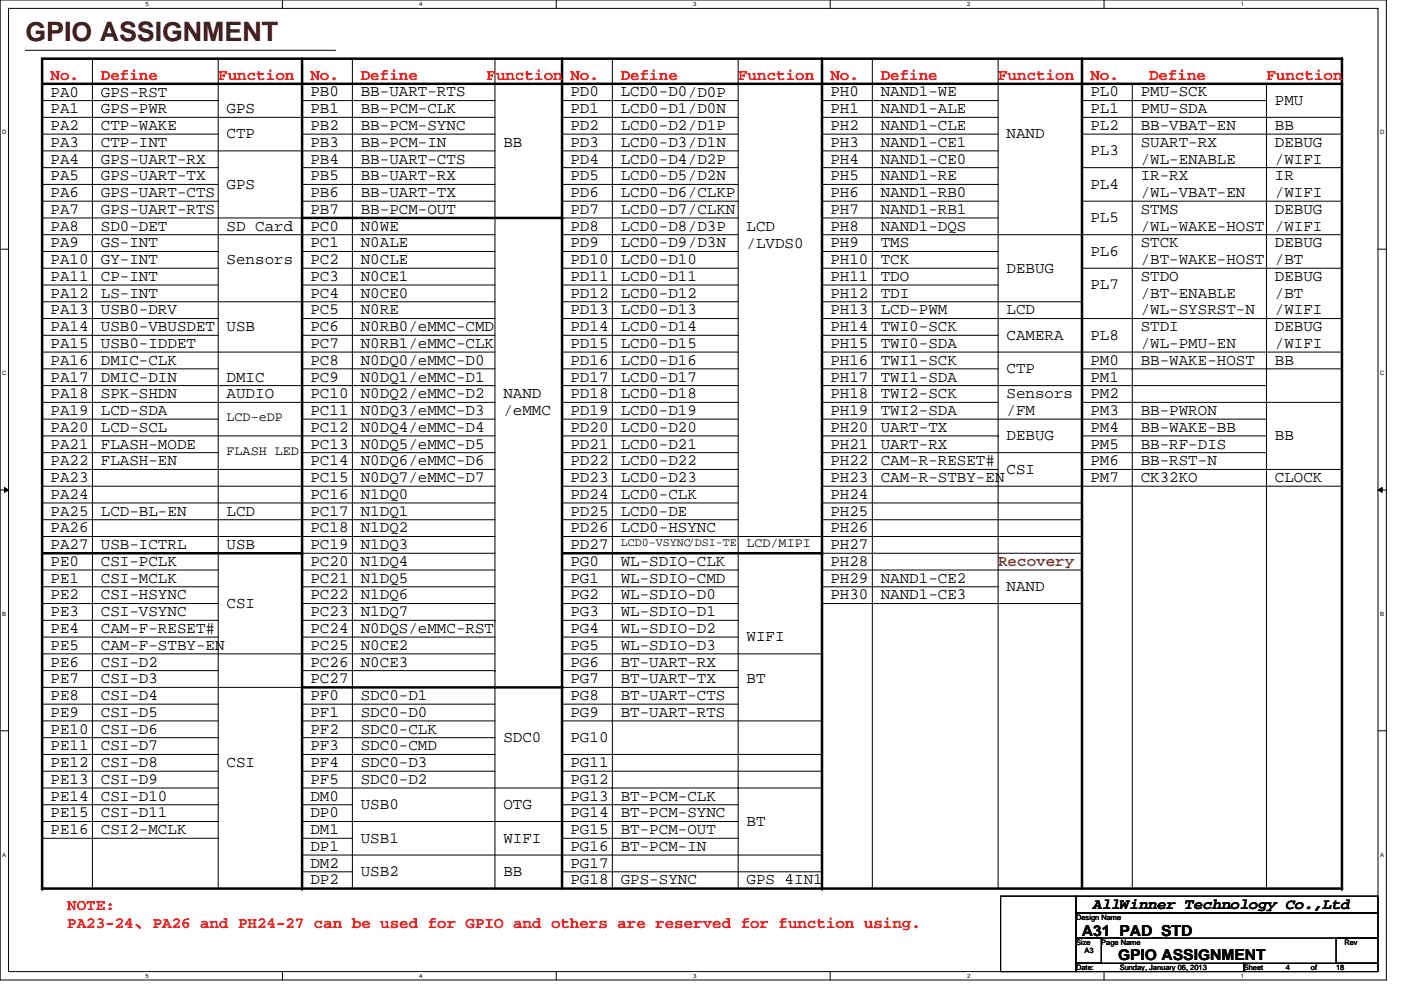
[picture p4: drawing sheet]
<svg xmlns="http://www.w3.org/2000/svg" width="297mm" height="210mm" viewBox="0 0 297 210" stroke-linecap="round" stroke-linejoin="round" font-family="sans-serif">
<defs><g id="words">
<text font-size="5.7" fill="#400000" x="5.4" y="8.7">GPIO ASSIGNMENT</text>
<g font-size="3.4" fill="#f00">
<text x="10.7" y="17">No.</text>
<text x="21.4" y="17">Define</text>
<text x="46.3" y="17">Function</text>
<text x="65.8" y="17">No.</text>
<text x="76.5" y="17">Define</text>
<text x="103.2" y="17">Function</text>
<text x="120.9" y="17">No.</text>
<text x="131.6" y="17">Define</text>
<text x="156.5" y="17">Function</text>
<text x="176.1" y="17">No.</text>
<text x="186.7" y="17">Define</text>
<text x="211.6" y="17">Function</text>
<text x="231.2" y="17">No.</text>
<text x="243.6" y="17">Define</text>
<text x="268.5" y="17">Function</text>
<text x="14.3" y="193">NOTE:</text>
<text x="14.3" y="196.8">PA23-24、PA26 and PH24-27 can be used for GPIO and others are reserved for function using.</text>
</g>
<g font-size="3.4">
<text x="10.7" y="20.5">PA0</text>
<text x="21.4" y="20.5">GPS-RST</text>
<text x="65.8" y="20.5">PB0</text>
<text x="76.5" y="20.5">BB-UART-RTS</text>
<text x="120.9" y="20.5">PD0</text>
<text x="131.6" y="20.5">LCD0-D0/D0P</text>
<text x="176.1" y="20.5">PH0</text>
<text x="186.7" y="20.5">NAND1-WE</text>
<text x="231.2" y="20.5">PL0</text>
<text x="241.8" y="20.5">PMU-SCK</text>
<text x="270.3" y="22.2">PMU</text>
<text x="10.7" y="24">PA1</text>
<text x="10.7" y="27.6">PA2</text>
<text x="21.4" y="24">GPS-PWR</text>
<text x="21.4" y="27.6">CTP-WAKE</text>
<text x="48" y="24">GPS</text>
<text x="48" y="29.4">CTP</text>
<text x="65.8" y="24">PB1</text>
<text x="65.8" y="27.6">PB2</text>
<text x="76.5" y="24">BB-PCM-CLK</text>
<text x="76.5" y="27.6">BB-PCM-SYNC</text>
<text x="120.9" y="24">PD1</text>
<text x="120.9" y="27.6">PD2</text>
<text x="131.6" y="24">LCD0-D1/D0N</text>
<text x="131.6" y="27.6">LCD0-D2/D1P</text>
<text x="176.1" y="24">PH1</text>
<text x="176.1" y="27.6">PH2</text>
<text x="186.7" y="27.6">NAND1-CLE</text>
<text x="186.7" y="24">NAND1-ALE</text>
<text x="213.4" y="29.4">NAND</text>
<text x="231.2" y="24">PL1</text>
<text x="231.2" y="27.6">PL2</text>
<text x="241.8" y="27.6">BB-VBAT-EN</text>
<text x="241.8" y="24">PMU-SDA</text>
<text x="270.3" y="27.6">BB</text>
<text x="10.7" y="31.1">PA3</text>
<text x="10.7" y="34.7">PA4</text>
<text x="21.4" y="31.1">CTP-INT</text>
<text x="21.4" y="34.7">GPS-UART-RX</text>
<text x="65.8" y="31.1">PB3</text>
<text x="65.8" y="34.7">PB4</text>
<text x="76.5" y="31.1">BB-PCM-IN</text>
<text x="76.5" y="34.7">BB-UART-CTS</text>
<text x="106.7" y="31.1">BB</text>
<text x="120.9" y="31.1">PD3</text>
<text x="120.9" y="34.7">PD4</text>
<text x="131.6" y="31.1">LCD0-D3/D1N</text>
<text x="131.6" y="34.7">LCD0-D4/D2P</text>
<text x="176.1" y="31.1">PH3</text>
<text x="176.1" y="34.7">PH4</text>
<text x="186.7" y="31.1">NAND1-CE1</text>
<text x="186.7" y="34.7">NAND1-CE0</text>
<text x="231.2" y="32.9">PL3</text>
<text x="241.8" y="31.1">SUART-RX</text>
<text x="241.8" y="34.7">/WL-ENABLE</text>
<text x="270.3" y="31.1">DEBUG</text>
<text x="270.3" y="34.7">/WIFI</text>
<text x="10.7" y="38.2">PA5</text>
<text x="10.7" y="41.8">PA6</text>
<text x="21.4" y="38.2">GPS-UART-TX</text>
<text x="21.4" y="41.8">GPS-UART-CTS</text>
<text x="48" y="40">GPS</text>
<text x="65.8" y="38.2">PB5</text>
<text x="65.8" y="41.8">PB6</text>
<text x="76.5" y="38.2">BB-UART-RX</text>
<text x="76.5" y="41.8">BB-UART-TX</text>
<text x="120.9" y="38.2">PD5</text>
<text x="120.9" y="41.8">PD6</text>
<text x="131.6" y="38.2">LCD0-D5/D2N</text>
<text x="131.6" y="41.8">LCD0-D6/CLKP</text>
<text x="176.1" y="38.2">PH5</text>
<text x="176.1" y="41.8">PH6</text>
<text x="186.7" y="38.2">NAND1-RE</text>
<text x="186.7" y="41.8">NAND1-RB0</text>
<text x="231.2" y="40">PL4</text>
<text x="241.8" y="38.2">IR-RX</text>
<text x="241.8" y="41.8">/WL-VBAT-EN</text>
<text x="270.3" y="41.8">/WIFI</text>
<text x="270.3" y="38.2">IR</text>
<text x="10.7" y="45.4">PA7</text>
<text x="21.4" y="45.4">GPS-UART-RTS</text>
<text x="65.8" y="45.4">PB7</text>
<text x="76.5" y="45.4">BB-PCM-OUT</text>
<text x="120.9" y="45.4">PD7</text>
<text x="131.6" y="45.4">LCD0-D7/CLKN</text>
<text x="176.1" y="45.4">PH7</text>
<text x="186.7" y="45.4">NAND1-RB1</text>
<text x="231.2" y="47.1">PL5</text>
<text x="241.8" y="45.4">STMS</text>
<text x="270.3" y="45.4">DEBUG</text>
<text x="10.7" y="48.9">PA8</text>
<text x="10.7" y="52.5">PA9</text>
<text x="21.4" y="48.9">SD0-DET</text>
<text x="21.4" y="52.5">GS-INT</text>
<text x="48" y="48.9">SD Card</text>
<text x="65.8" y="48.9">PC0</text>
<text x="65.8" y="52.5">PC1</text>
<text x="76.5" y="48.9">N0WE</text>
<text x="76.5" y="52.5">N0ALE</text>
<text x="120.9" y="48.9">PD8</text>
<text x="120.9" y="52.5">PD9</text>
<text x="131.6" y="48.9">LCD0-D8/D3P</text>
<text x="131.6" y="52.5">LCD0-D9/D3N</text>
<text x="158.3" y="48.9">LCD</text>
<text x="158.3" y="52.5">/LVDS0</text>
<text x="176.1" y="48.9">PH8</text>
<text x="176.1" y="52.5">PH9</text>
<text x="186.7" y="48.9">NAND1-DQS</text>
<text x="186.7" y="52.5">TMS</text>
<text x="241.8" y="52.5">STCK</text>
<text x="241.8" y="48.9">/WL-WAKE-HOST</text>
<text x="270.3" y="48.9">/WIFI</text>
<text x="270.3" y="52.5">DEBUG</text>
<text x="10.7" y="56">PA10</text>
<text x="10.7" y="59.6">PA11</text>
<text x="21.4" y="59.6">CP-INT</text>
<text x="21.4" y="56">GY-INT</text>
<text x="48" y="56">Sensors</text>
<text x="65.8" y="56">PC2</text>
<text x="65.8" y="59.6">PC3</text>
<text x="76.5" y="56">N0CLE</text>
<text x="76.5" y="59.6">N0CE1</text>
<text x="120.9" y="56">PD10</text>
<text x="120.9" y="59.6">PD11</text>
<text x="131.6" y="56">LCD0-D10</text>
<text x="131.6" y="59.6">LCD0-D11</text>
<text x="176.1" y="56">PH10</text>
<text x="176.1" y="59.6">PH11</text>
<text x="186.7" y="56">TCK</text>
<text x="186.7" y="59.6">TDO</text>
<text x="213.4" y="57.8">DEBUG</text>
<text x="231.2" y="54.2">PL6</text>
<text x="241.8" y="59.6">STDO</text>
<text x="241.8" y="56">/BT-WAKE-HOST</text>
<text x="270.3" y="56">/BT</text>
<text x="270.3" y="59.6">DEBUG</text>
<text x="10.7" y="63.1">PA12</text>
<text x="21.4" y="63.1">LS-INT</text>
<text x="65.8" y="63.1">PC4</text>
<text x="76.5" y="63.1">N0CE0</text>
<text x="120.9" y="63.1">PD12</text>
<text x="131.6" y="63.1">LCD0-D12</text>
<text x="176.1" y="63.1">PH12</text>
<text x="186.7" y="63.1">TDI</text>
<text x="231.2" y="61.4">PL7</text>
<text x="241.8" y="63.1">/BT-ENABLE</text>
<text x="270.3" y="63.1">/BT</text>
<text x="10.7" y="66.7">PA13</text>
<text x="10.7" y="70.3">PA14</text>
<text x="21.4" y="66.7">USB0-DRV</text>
<text x="21.4" y="70.3">USB0-VBUSDET</text>
<text x="48" y="70.3">USB</text>
<text x="65.8" y="66.7">PC5</text>
<text x="65.8" y="70.3">PC6</text>
<text x="76.5" y="66.7">N0RE</text>
<text x="76.5" y="70.3">N0RB0/eMMC-CMD</text>
<text x="120.9" y="66.7">PD13</text>
<text x="120.9" y="70.3">PD14</text>
<text x="131.6" y="66.7">LCD0-D13</text>
<text x="131.6" y="70.3">LCD0-D14</text>
<text x="176.1" y="66.7">PH13</text>
<text x="176.1" y="70.3">PH14</text>
<text x="186.7" y="66.7">LCD-PWM</text>
<text x="186.7" y="70.3">TWI0-SCK</text>
<text x="213.4" y="66.7">LCD</text>
<text x="241.8" y="70.3">STDI</text>
<text x="241.8" y="66.7">/WL-SYSRST-N</text>
<text x="270.3" y="70.3">DEBUG</text>
<text x="270.3" y="66.7">/WIFI</text>
<text x="10.7" y="73.8">PA15</text>
<text x="10.7" y="77.4">PA16</text>
<text x="21.4" y="73.8">USB0-IDDET</text>
<text x="21.4" y="77.4">DMIC-CLK</text>
<text x="65.8" y="73.8">PC7</text>
<text x="65.8" y="77.4">PC8</text>
<text x="76.5" y="73.8">N0RB1/eMMC-CLK</text>
<text x="76.5" y="77.4">N0DQ0/eMMC-D0</text>
<text x="120.9" y="73.8">PD15</text>
<text x="120.9" y="77.4">PD16</text>
<text x="131.6" y="73.8">LCD0-D15</text>
<text x="131.6" y="77.4">LCD0-D16</text>
<text x="176.1" y="73.8">PH15</text>
<text x="176.1" y="77.4">PH16</text>
<text x="186.7" y="73.8">TWI0-SDA</text>
<text x="186.7" y="77.4">TWI1-SCK</text>
<text x="213.4" y="72">CAMERA</text>
<text x="231.2" y="72">PL8</text>
<text x="231.2" y="77.4">PM0</text>
<text x="241.8" y="77.4">BB-WAKE-HOST</text>
<text x="241.8" y="73.8">/WL-PMU-EN</text>
<text x="270.3" y="77.4">BB</text>
<text x="270.3" y="73.8">/WIFI</text>
<text x="10.7" y="80.9">PA17</text>
<text x="21.4" y="80.9">DMIC-DIN</text>
<text x="48" y="80.9">DMIC</text>
<text x="65.8" y="80.9">PC9</text>
<text x="76.5" y="80.9">N0DQ1/eMMC-D1</text>
<text x="120.9" y="80.9">PD17</text>
<text x="131.6" y="80.9">LCD0-D17</text>
<text x="176.1" y="80.9">PH17</text>
<text x="186.7" y="80.9">TWI1-SDA</text>
<text x="213.4" y="79.1">CTP</text>
<text x="231.2" y="80.9">PM1</text>
<text x="10.7" y="84.5">PA18</text>
<text x="10.7" y="88">PA19</text>
<text x="21.4" y="88">LCD-SDA</text>
<text x="21.4" y="84.5">SPK-SHDN</text>
<text x="48" y="84.5">AUDIO</text>
<text x="65.8" y="84.5">PC10</text>
<text x="65.8" y="88">PC11</text>
<text x="76.5" y="84.5">N0DQ2/eMMC-D2</text>
<text x="76.5" y="88">N0DQ3/eMMC-D3</text>
<text x="106.7" y="84.5">NAND</text>
<text x="106.7" y="88.1">/eMMC</text>
<text x="120.9" y="84.5">PD18</text>
<text x="120.9" y="88">PD19</text>
<text x="131.6" y="84.5">LCD0-D18</text>
<text x="131.6" y="88">LCD0-D19</text>
<text x="176.1" y="84.5">PH18</text>
<text x="176.1" y="88">PH19</text>
<text x="186.7" y="84.5">TWI2-SCK</text>
<text x="186.7" y="88">TWI2-SDA</text>
<text x="213.4" y="84.5">Sensors</text>
<text x="213.4" y="88.1">/FM</text>
<text x="231.2" y="84.5">PM2</text>
<text x="231.2" y="88">PM3</text>
<text x="241.8" y="88">BB-PWRON</text>
<text x="10.7" y="91.6">PA20</text>
<text x="10.7" y="95.1">PA21</text>
<text x="21.4" y="91.6">LCD-SCL</text>
<text x="21.4" y="95.1">FLASH-MODE</text>
<text x="65.8" y="91.6">PC12</text>
<text x="65.8" y="95.1">PC13</text>
<text x="76.5" y="91.6">N0DQ4/eMMC-D4</text>
<text x="76.5" y="95.1">N0DQ5/eMMC-D5</text>
<text x="120.9" y="91.6">PD20</text>
<text x="120.9" y="95.1">PD21</text>
<text x="131.6" y="91.6">LCD0-D20</text>
<text x="131.6" y="95.1">LCD0-D21</text>
<text x="176.1" y="91.6">PH20</text>
<text x="176.1" y="95.1">PH21</text>
<text x="186.7" y="91.6">UART-TX</text>
<text x="186.7" y="95.1">UART-RX</text>
<text x="213.4" y="93.4">DEBUG</text>
<text x="231.2" y="91.6">PM4</text>
<text x="231.2" y="95.1">PM5</text>
<text x="241.8" y="91.6">BB-WAKE-BB</text>
<text x="241.8" y="95.1">BB-RF-DIS</text>
<text x="270.3" y="93.4">BB</text>
<text x="10.7" y="98.7">PA22</text>
<text x="21.4" y="98.7">FLASH-EN</text>
<text x="65.8" y="98.7">PC14</text>
<text x="76.5" y="98.7">N0DQ6/eMMC-D6</text>
<text x="120.9" y="98.7">PD22</text>
<text x="131.6" y="98.7">LCD0-D22</text>
<text x="176.1" y="98.7">PH22</text>
<text x="186.7" y="98.7">CAM-R-RESET#</text>
<text x="213.4" y="100.5">CSI</text>
<text x="231.2" y="98.7">PM6</text>
<text x="241.8" y="98.7">BB-RST-N</text>
<text x="10.7" y="102.3">PA23</text>
<text x="10.7" y="105.8">PA24</text>
<text x="65.8" y="102.3">PC15</text>
<text x="65.8" y="105.8">PC16</text>
<text x="76.5" y="102.3">N0DQ7/eMMC-D7</text>
<text x="76.5" y="105.8">N1DQ0</text>
<text x="120.9" y="102.3">PD23</text>
<text x="120.9" y="105.8">PD24</text>
<text x="131.6" y="102.3">LCD0-D23</text>
<text x="131.6" y="105.8">LCD0-CLK</text>
<text x="176.1" y="102.3">PH23</text>
<text x="176.1" y="105.8">PH24</text>
<text x="186.7" y="102.3">CAM-R-STBY-EN</text>
<text x="231.2" y="102.3">PM7</text>
<text x="241.8" y="102.3">CK32KO</text>
<text x="270.3" y="102.3">CLOCK</text>
<text x="10.7" y="109.4">PA25</text>
<text x="10.7" y="112.9">PA26</text>
<text x="21.4" y="109.4">LCD-BL-EN</text>
<text x="48" y="109.4">LCD</text>
<text x="65.8" y="109.4">PC17</text>
<text x="65.8" y="112.9">PC18</text>
<text x="76.5" y="109.4">N1DQ1</text>
<text x="76.5" y="112.9">N1DQ2</text>
<text x="120.9" y="109.4">PD25</text>
<text x="120.9" y="112.9">PD26</text>
<text x="131.6" y="109.4">LCD0-DE</text>
<text x="131.6" y="112.9">LCD0-HSYNC</text>
<text x="176.1" y="109.4">PH25</text>
<text x="176.1" y="112.9">PH26</text>
<text x="10.7" y="116.5">PA27</text>
<text x="21.4" y="116.5">USB-ICTRL</text>
<text x="48" y="116.5">USB</text>
<text x="65.8" y="116.5">PC19</text>
<text x="76.5" y="116.5">N1DQ3</text>
<text x="120.9" y="116.5">PD27</text>
<text x="176.1" y="116.5">PH27</text>
<text x="10.7" y="120">PE0</text>
<text x="10.7" y="123.6">PE1</text>
<text x="21.4" y="120">CSI-PCLK</text>
<text x="21.4" y="123.6">CSI-MCLK</text>
<text x="65.8" y="120">PC20</text>
<text x="65.8" y="123.6">PC21</text>
<text x="76.5" y="120">N1DQ4</text>
<text x="76.5" y="123.6">N1DQ5</text>
<text x="120.9" y="120">PG0</text>
<text x="120.9" y="123.6">PG1</text>
<text x="131.6" y="120">WL-SDIO-CLK</text>
<text x="131.6" y="123.6">WL-SDIO-CMD</text>
<text x="176.1" y="120">PH28</text>
<text x="176.1" y="123.6">PH29</text>
<text x="186.7" y="123.6">NAND1-CE2</text>
<text x="213.4" y="125.4">NAND</text>
<text x="10.7" y="127.1">PE2</text>
<text x="10.7" y="130.7">PE3</text>
<text x="21.4" y="127.1">CSI-HSYNC</text>
<text x="21.4" y="130.7">CSI-VSYNC</text>
<text x="48" y="128.9">CSI</text>
<text x="65.8" y="127.1">PC22</text>
<text x="65.8" y="130.7">PC23</text>
<text x="76.5" y="127.1">N1DQ6</text>
<text x="76.5" y="130.7">N1DQ7</text>
<text x="120.9" y="127.1">PG2</text>
<text x="120.9" y="130.7">PG3</text>
<text x="131.6" y="127.1">WL-SDIO-D0</text>
<text x="131.6" y="130.7">WL-SDIO-D1</text>
<text x="176.1" y="127.1">PH30</text>
<text x="186.7" y="127.1">NAND1-CE3</text>
<text x="10.7" y="134.3">PE4</text>
<text x="10.7" y="137.8">PE5</text>
<text x="21.4" y="134.3">CAM-F-RESET#</text>
<text x="21.4" y="137.8">CAM-F-STBY-EN</text>
<text x="65.8" y="134.3">PC24</text>
<text x="65.8" y="137.8">PC25</text>
<text x="76.5" y="134.3">N0DQS/eMMC-RST</text>
<text x="76.5" y="137.8">N0CE2</text>
<text x="120.9" y="134.3">PG4</text>
<text x="120.9" y="137.8">PG5</text>
<text x="131.6" y="134.3">WL-SDIO-D2</text>
<text x="131.6" y="137.8">WL-SDIO-D3</text>
<text x="158.3" y="136">WIFI</text>
<text x="10.7" y="141.4">PE6</text>
<text x="21.4" y="141.4">CSI-D2</text>
<text x="65.8" y="141.4">PC26</text>
<text x="76.5" y="141.4">N0CE3</text>
<text x="120.9" y="141.4">PG6</text>
<text x="131.6" y="141.4">BT-UART-RX</text>
<text x="10.7" y="144.9">PE7</text>
<text x="10.7" y="148.5">PE8</text>
<text x="21.4" y="144.9">CSI-D3</text>
<text x="21.4" y="148.5">CSI-D4</text>
<text x="65.8" y="148.5">PF0</text>
<text x="65.8" y="144.9">PC27</text>
<text x="76.5" y="148.5">SDC0-D1</text>
<text x="120.9" y="144.9">PG7</text>
<text x="120.9" y="148.5">PG8</text>
<text x="131.6" y="144.9">BT-UART-TX</text>
<text x="131.6" y="148.5">BT-UART-CTS</text>
<text x="158.3" y="144.9">BT</text>
<text x="10.7" y="152">PE9</text>
<text x="10.7" y="155.6">PE10</text>
<text x="21.4" y="152">CSI-D5</text>
<text x="21.4" y="155.6">CSI-D6</text>
<text x="65.8" y="152">PF1</text>
<text x="65.8" y="155.6">PF2</text>
<text x="76.5" y="152">SDC0-D0</text>
<text x="76.5" y="155.6">SDC0-CLK</text>
<text x="120.9" y="152">PG9</text>
<text x="131.6" y="152">BT-UART-RTS</text>
<text x="10.7" y="159.2">PE11</text>
<text x="21.4" y="159.2">CSI-D7</text>
<text x="65.8" y="159.2">PF3</text>
<text x="76.5" y="159.2">SDC0-CMD</text>
<text x="106.7" y="157.4">SDC0</text>
<text x="120.9" y="157.4">PG10</text>
<text x="10.7" y="162.7">PE12</text>
<text x="10.7" y="166.3">PE13</text>
<text x="21.4" y="162.7">CSI-D8</text>
<text x="21.4" y="166.3">CSI-D9</text>
<text x="48" y="162.7">CSI</text>
<text x="65.8" y="162.7">PF4</text>
<text x="65.8" y="166.3">PF5</text>
<text x="76.5" y="166.3">SDC0-D2</text>
<text x="76.5" y="162.7">SDC0-D3</text>
<text x="120.9" y="162.7">PG11</text>
<text x="120.9" y="166.3">PG12</text>
<text x="10.7" y="169.8">PE14</text>
<text x="10.7" y="173.4">PE15</text>
<text x="21.4" y="169.8">CSI-D10</text>
<text x="21.4" y="173.4">CSI-D11</text>
<text x="65.8" y="173.4">DP0</text>
<text x="65.8" y="169.8">DM0</text>
<text x="76.5" y="171.6">USB0</text>
<text x="106.7" y="171.6">OTG</text>
<text x="120.9" y="169.8">PG13</text>
<text x="120.9" y="173.4">PG14</text>
<text x="131.6" y="169.8">BT-PCM-CLK</text>
<text x="131.6" y="173.4">BT-PCM-SYNC</text>
<text x="10.7" y="176.9">PE16</text>
<text x="21.4" y="176.9">CSI2-MCLK</text>
<text x="65.8" y="176.9">DM1</text>
<text x="76.5" y="178.7">USB1</text>
<text x="106.7" y="178.7">WIFI</text>
<text x="120.9" y="176.9">PG15</text>
<text x="131.6" y="176.9">BT-PCM-OUT</text>
<text x="158.3" y="175.2">BT</text>
<text x="65.8" y="184">DM2</text>
<text x="65.8" y="180.5">DP1</text>
<text x="76.5" y="185.8">USB2</text>
<text x="106.7" y="185.8">BB</text>
<text x="120.9" y="180.5">PG16</text>
<text x="120.9" y="184">PG17</text>
<text x="131.6" y="180.5">BT-PCM-IN</text>
<text x="65.8" y="187.6">DP2</text>
<text x="120.9" y="187.6">PG18</text>
<text x="131.6" y="187.6">GPS-SYNC</text>
<text x="158.3" y="187.6">GPS 4IN1</text>
</g>
<text font-size="3.4" fill="#808000" x="211.6" y="120.1">Recovery</text>
<g font-size="3.2">
<text x="231.7" y="192.8">AllWinner Technology Co.,Ltd</text>
<text x="229.4" y="198.5">A31_PAD_STD</text>
<text x="237" y="203.7">GPIO ASSIGNMENT</text>
</g>
<g font-size="2.8">
<text x="48" y="89.4">LCD-eDP</text>
<text x="48" y="96.5">FLASH LED</text>
<text x="158.3" y="116.1">LCD/MIPI</text>
</g>
<text font-size="2.5" x="131.6" y="115.8">LCD0-VSYNC/DSI-TE</text>
<g font-size="1.6">
<text x="228.2" y="195.1">Design Name</text>
<text x="228.2" y="200.4">Size</text>
<text x="229.9" y="202.2">A3</text>
<text x="233.5" y="200.4">Page Name</text>
<text x="285" y="200.4">Rev</text>
<text x="228.2" y="205.7">Date:</text>
<text x="237.4" y="205.7">Sunday, January 06, 2013</text>
<text x="263.7" y="205.7">Sheet</text>
<text x="272.6" y="205.7">4</text>
<text x="277.9" y="205.7">of</text>
<text x="283.3" y="205.7">18</text>
</g>
<g font-size="1.3">
<text x="30.8" y="1.3">5</text>
<text x="88.9" y="1.3">4</text>
<text x="147" y="1.3">3</text>
<text x="205" y="1.3">2</text>
<text x="263.1" y="1.3">1</text>
<text x=".5" y="28.4">D</text>
<text x="292.6" y="28.4">D</text>
<text x=".5" y="79.5">C</text>
<text x="292.6" y="79.5">C</text>
<text x=".5" y="130.6">B</text>
<text x="292.6" y="130.6">B</text>
<text x=".5" y="181.7">A</text>
<text x="292.6" y="181.7">A</text>
<text x="30.8" y="207.4">5</text>
<text x="88.9" y="207.4">4</text>
<text x="147" y="207.4">3</text>
<text x="205" y="207.4">2</text>
<text x="263.1" y="207.4">1</text>
</g>
</g></defs>
<path d="M0 0h293.9v207.9h-293.9zM1.8 1.8h290.4v204.3h-290.4z" fill="none" stroke="#000" stroke-width=".21"/>
<g fill="#fff">
<path d="M30.8 .2h.7v1.4h-.7z"/>
<path d="M30.8 206.3h.7v1.4h-.7z"/>
</g>
<path d="M59.9 0v1.8M59.9 206.1v1.8" fill="none" stroke="#000" stroke-width=".21"/>
<g fill="#fff">
<path d="M88.9 .2h.7v1.4h-.7z"/>
<path d="M88.9 206.3h.7v1.4h-.7z"/>
</g>
<path d="M117.9 0v1.8M117.9 206.1v1.8" fill="none" stroke="#000" stroke-width=".21"/>
<g fill="#fff">
<path d="M147 .2h.7v1.4h-.7z"/>
<path d="M147 206.3h.7v1.4h-.7z"/>
</g>
<path d="M176 0v1.8M176 206.1v1.8" fill="none" stroke="#000" stroke-width=".21"/>
<g fill="#fff">
<path d="M205 .2h.7v1.4h-.7z"/>
<path d="M205 206.3h.7v1.4h-.7z"/>
</g>
<path d="M234.1 0v1.8M234.1 206.1v1.8" fill="none" stroke="#000" stroke-width=".21"/>
<g fill="#fff">
<path d="M263.1 .2h.7v1.4h-.7z"/>
<path d="M263.1 206.3h.7v1.4h-.7z"/>
<path d="M.5 27.3h.9v1.4h-.9z"/>
<path d="M292.6 27.3h.9v1.4h-.9z"/>
<path d="M.5 78.4h.9v1.4h-.9z"/>
<path d="M292.6 78.4h.9v1.4h-.9z"/>
</g>
<path d="M0 52.9h1.8M292.2 52.9h1.7" fill="none" stroke="#000" stroke-width=".21"/>
<g fill="#fff">
<path d="M.5 129.5h.8v1.4h-.8z"/>
<path d="M292.6 129.5h.9v1.4h-.9z"/>
</g>
<path d="M0 103.9h1.8M292.2 103.9h1.7" fill="none" stroke="#000" stroke-width=".21"/>
<path d="M.9 103.4l.9 .5-.9 .5zM292.2 103.9l.8-.5v1z" fill="#000" stroke="#000" stroke-width=".21"/>
<g fill="#fff">
<path d="M.5 180.5h.8v1.4h-.8z"/>
<path d="M292.6 180.5h.9v1.4h-.9z"/>
</g>
<g fill="none" stroke="#000" stroke-width=".21">
<path d="M5.4 10.7h65.8M19.6 12.4v176.1M46.3 12.4v176.1M74.7 12.4v176.1M104.9 12.4v176.1M129.8 12.4v176.1M156.5 12.4v176.1M185 12.4v176.1M211.6 12.4v176.1M240.1 17.8v170.7M268.5 17.8v170.7M8.9 21.3h37.4"/>
<path d="M8.9 24.9h96M8.9 28.4h37.4M8.9 32h96M8.9 35.6h37.4M8.9 39.1h37.4M64 21.3h40.9M64 28.4h40.9M64 35.6h40.9M64 39.1h40.9M119.2 32h37.3M119.2 21.3h37.3M119.2 28.4h37.3"/>
<path d="M119.2 24.9h37.3M119.2 35.6h37.3M119.2 39.1h37.3M174.3 21.3h37.3M174.3 24.9h37.3M174.3 28.4h37.3M174.3 32h37.3M174.3 35.6h37.3M174.3 39.1h37.3M229.4 21.3h39.1M229.4 24.9h55.1M229.4 28.4h55.1"/>
<path d="M229.4 35.6h55.1M8.9 46.2h55.1M8.9 49.8h96M8.9 42.7h37.4M8.9 53.3h37.4M8.9 56.9h37.4M64 42.7h40.9M64 53.3h40.9M64 56.9h40.9M119.2 53.3h37.3M119.2 56.9h37.3M119.2 49.8h37.3"/>
<path d="M119.2 46.2h37.3M119.2 42.7h37.3M174.3 42.7h37.3M174.3 46.2h37.3M174.3 49.8h110.2M174.3 53.3h37.3M174.3 56.9h37.3M229.4 42.7h55.1M229.4 56.9h55.1M8.9 64h96M8.9 74.7h96M8.9 60.5h37.4"/>
<path d="M8.9 67.6h37.4M8.9 71.1h37.4M8.9 78.2h37.4M64 60.5h40.9M64 67.6h40.9M64 78.2h40.9M64 71.1h40.9M119.2 78.2h37.3M119.2 64h37.3M119.2 71.1h37.3M119.2 67.6h37.3M119.2 74.7h37.3"/>
<path d="M119.2 60.5h37.3M174.3 64h55.1M174.3 67.6h110.2M174.3 60.5h37.3M174.3 74.7h110.2M174.3 71.1h37.3M174.3 78.2h37.3M229.4 78.2h55.1M8.9 85.3h96M8.9 92.5h96M8.9 88.9h37.4M8.9 99.6h96"/>
<path d="M8.9 96h37.4M8.9 81.8h96M64 88.9h40.9M64 96h40.9M119.2 99.6h37.3M119.2 96h37.3M119.2 85.3h37.3M119.2 92.5h37.3M119.2 88.9h37.3M119.2 81.8h37.3M174.3 88.9h94.2M174.3 81.8h94.2"/>
<path d="M174.3 85.3h37.3M174.3 96h94.2M174.3 99.6h37.3M174.3 92.5h37.3M211.6 92.5h.1M229.4 92.5h39.1M229.4 99.6h55.1M229.4 85.3h55.1M268.5 81.8h.1M8.9 103.1h96M8.9 110.2h96M8.9 106.7h55.1"/>
<path d="M8.9 113.8h55.1M64 106.7h.1M64 113.8h.1M64 113.8h40.9M64 117.3h40.9M64 106.7h40.9M119.2 113.8h37.3M119.2 110.2h37.3M119.2 106.7h37.3M119.2 103.1h37.3M120.9 113.8h108.5M174.3 103.1h110.2"/>
<path d="M174.3 106.7h55.1M174.3 110.2h55.1M174.3 117.3h55.1M8.9 138.7h96M8.9 120.9h37.4M8.9 124.5h37.4M8.9 128h37.4M8.9 131.6h37.4M8.9 135.1h37.4M64 128h40.9M64 124.5h40.9M64 120.9h40.9"/>
<path d="M64 135.1h40.9M64 131.6h40.9M104.9 131.6h.1M119.2 120.9h37.3M119.2 124.5h37.3M119.2 128h37.3M119.2 131.6h37.3M119.2 135.1h37.3M119.2 138.7h55.1M174.3 120.9h55.1M174.3 128h55.1M174.3 124.5h37.3"/>
<path d="M0 155h1.8M8.9 156.5h37.4M8.9 149.4h37.4M8.9 145.8h55.1M8.9 142.2h37.4M8.9 152.9h37.4M64 149.4h40.9M64 152.9h40.9M64 156.5h40.9M64 142.2h40.9M104.9 142.2h.1M119.2 142.2h37.3"/>
<path d="M119.2 145.8h37.3M119.2 149.4h37.3M119.2 152.9h55.1M292.2 155h1.7M8.9 170.7h37.4M8.9 160h37.4M8.9 163.6h37.4M8.9 167.1h37.4M8.9 174.2h37.4M8.9 177.8h37.4M64 174.2h92.5M64 160h40.9"/>
<path d="M64 163.6h40.9M64 177.8h10.7M64 170.7h10.7M64 167.1h110.3M119.2 170.7h37.3M119.2 177.8h37.3M119.2 160h55.1M119.2 163.6h55.1M119.2 167.1h.1M174.3 167.1h.1M46.3 188.5h.1M64 181.4h110.3"/>
<path d="M64 184.9h10.7M104.9 188.5h.1M119.2 184.9h55.1M211.6 188.5h.1M212.2 190.1h16v16h-16zM228.2 190.1h64v3.5h-64zM228.2 193.6h64v5.4h-64zM228.2 199h5.3v5.3h-5.3zM283.3 199h8.9v5.3h-8.9zM228.2 204.3h35.5v1.8h-35.5zM263.7 204.3h28.5v1.8h-28.5z"/>
</g>
<g fill="none" stroke="#000" stroke-width=".53">
<path d="M8.9 17.8h275.6M64 12.4v176.1M119.2 12.4v176.1M174.3 12.4v176.1M229.4 12.4v176.1M284.5 17.8h.1M284.5 12.4h.1M284.5 12.4h-275.6v176.1M284.5 12.4v176.1M64 46.2h55.2M119.2 46.2h.1M8.9 117.3h55.1"/>
<path d="M64 117.3h.1M119.2 117.3h55.1M174.3 117.3h.1M64 145.8h55.2M119.2 145.8h.1M8.9 188.5h275.6M8.9 188.5h.1M64 188.5h.1M174.3 188.5h.1M284.5 188.5h.1"/>
</g>
<use href="#words"/>
</svg>
